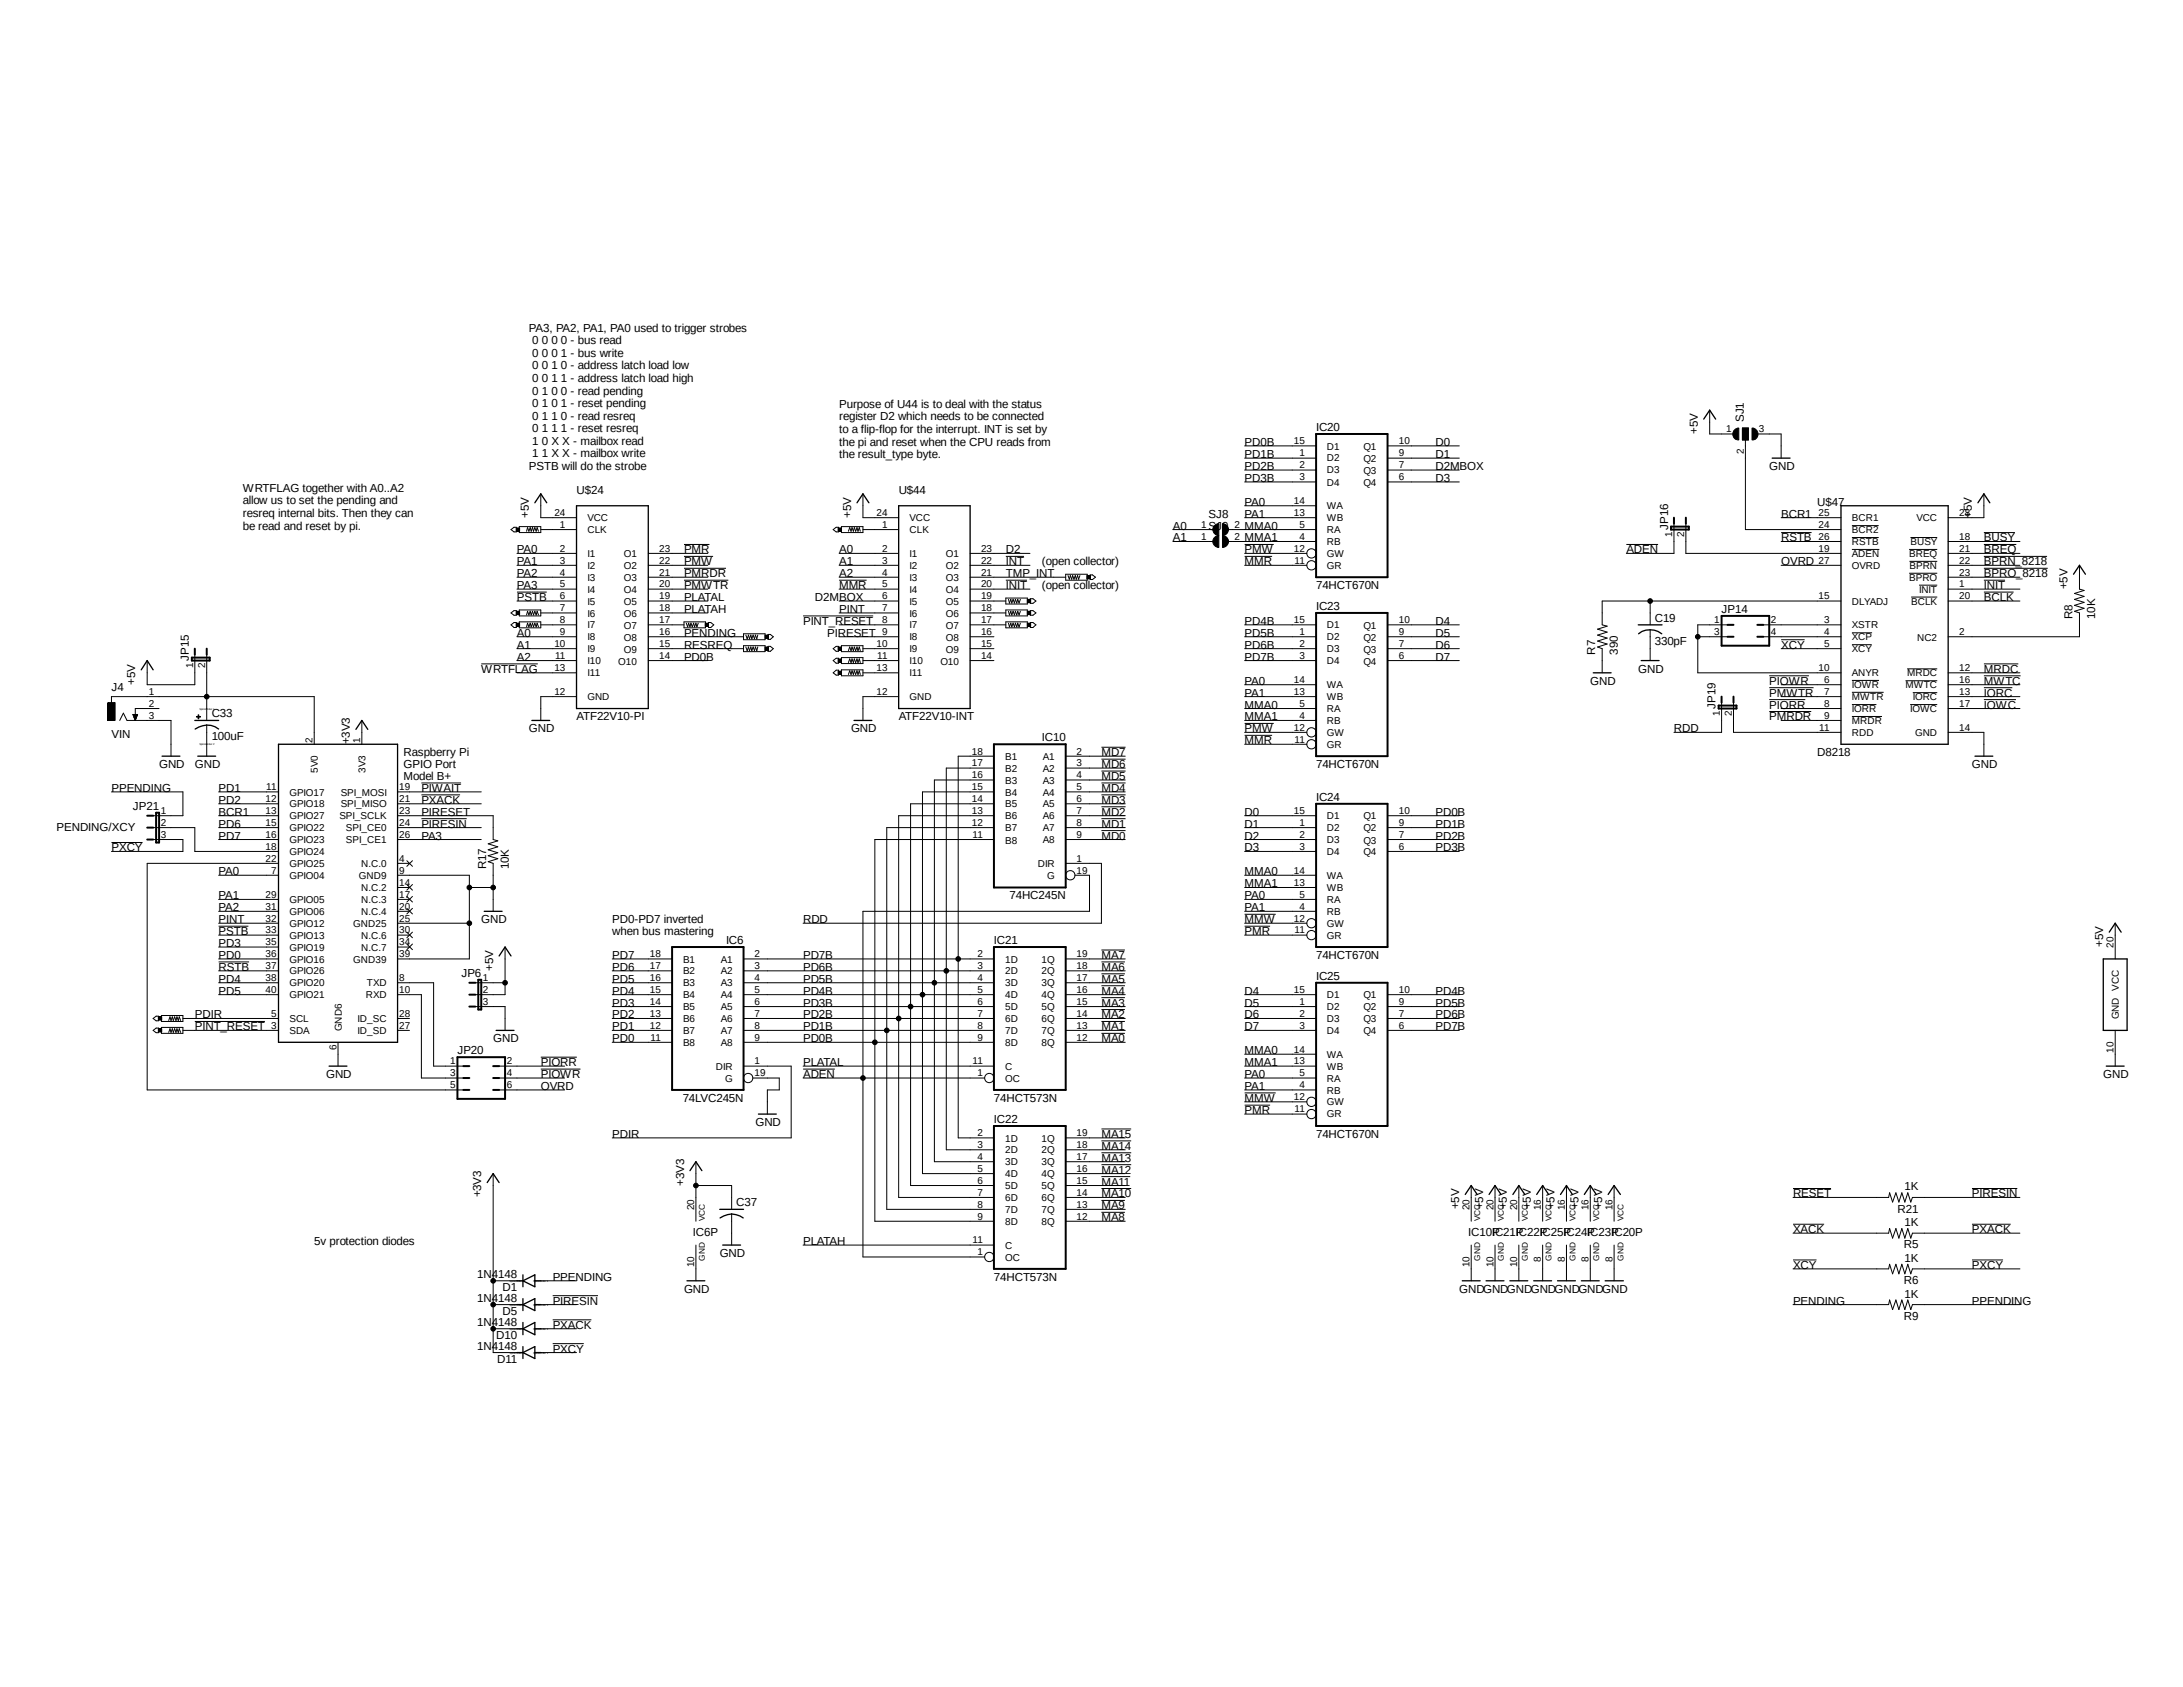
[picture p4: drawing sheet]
<svg xmlns="http://www.w3.org/2000/svg" width="279mm" height="216mm" viewBox="0 0 279 216" stroke-linecap="round" stroke-linejoin="round" font-family="sans-serif">
<defs><g id="words">
<g font-size="1.5">
<text x="67.7" y="42.5">PA3, PA2, PA1, PA0 used to trigger strobes</text>
<text x="68.1" y="44.1">0 0 0 0 - bus read</text>
<text x="68.1" y="45.7">0 0 0 1 - bus write</text>
<text x="68.1" y="47.3">0 0 1 0 - address latch load low</text>
<text x="68.1" y="48.9">0 0 1 1 - address latch load high</text>
<text x="68.1" y="50.5">0 1 0 0 - read pending</text>
<text x="68.1" y="52.1">0 1 0 1 - reset pending</text>
<text x="68.1" y="53.7">0 1 1 0 - read resreq</text>
<text x="107.4" y="52.2">Purpose of U44 is to deal with the status</text>
<text x="107.4" y="53.8">register D2 which needs to be connected</text>
<text x="68.1" y="55.3">0 1 1 1 - reset resreq</text>
<text x="68.1" y="56.9">1 0 X X - mailbox read</text>
<text x="68.1" y="58.5">1 1 X X - mailbox write</text>
<text x="107.4" y="55.4">to a flip-flop for the interrupt. INT is set by</text>
<text x="107.4" y="57">the pi and reset when the CPU reads from</text>
<text x="107.4" y="58.6">the result_type byte.</text>
<text x="159.3" y="58.6">PD1B</text>
<text x="159.3" y="57.1">PD0B</text>
<text x="168.4" y="55.2">IC20</text>
<text x="183.7" y="57.1">D0</text>
<text x="183.7" y="58.6">D1</text>
<text x="217.3" y="55.5" transform="rotate(-90 217.3 55.5)">+5V</text>
<text x="223.2" y="54" transform="rotate(-90 223.2 54)">SJ1</text>
<text x="31.1" y="62.9">WRTFLAG together with A0..A2</text>
<text x="31.1" y="64.6">allow us to set the pending and</text>
<text x="67.7" y="60.2">PSTB will do the strobe</text>
<text x="73.8" y="63.2">U$24</text>
<text x="115" y="63.2">U$44</text>
<text x="159.3" y="60.2">PD2B</text>
<text x="159.3" y="61.7">PD3B</text>
<text x="159.3" y="64.7">PA0</text>
<text x="183.7" y="61.7">D3</text>
<text x="183.7" y="60.2">D2MBOX</text>
<text x="226.4" y="60.2">GND</text>
<text x="232.6" y="64.7">U$47</text>
<text x="31.1" y="66.2">resreq internal bits. Then they can</text>
<text x="31.1" y="67.8">be read and reset by pi.</text>
<text x="66.2" y="70.8">PA0</text>
<text x="67.7" y="66.3" transform="rotate(-90 67.7 66.3)">+5V</text>
<text x="87.5" y="70.8">PMR</text>
<text x="107.4" y="70.8">A0</text>
<text x="108.9" y="66.3" transform="rotate(-90 108.9 66.3)">+5V</text>
<text x="128.7" y="70.8">D2</text>
<text x="150.1" y="67.8">A0</text>
<text x="150.1" y="69.3">A1</text>
<text x="154.7" y="66.3">SJ8</text>
<text x="154.7" y="67.8">SJ9</text>
<text x="159.3" y="66.3">PA1</text>
<text x="159.3" y="67.8">MMA0</text>
<text x="159.3" y="69.3">MMA1</text>
<text x="159.3" y="70.8">PMW</text>
<text x="208.2" y="70.8">ADEN</text>
<text x="213.5" y="67.8" transform="rotate(-90 213.5 67.8)">JP16</text>
<text x="228" y="69.3">RSTB</text>
<text x="228" y="66.3">BCR1</text>
<text x="252.4" y="66.3" transform="rotate(-90 252.4 66.3)">+5V</text>
<text x="253.9" y="69.3">BUSY</text>
<text x="253.9" y="70.8">BREQ</text>
<text x="66.2" y="72.3">PA1</text>
<text x="66.2" y="76.9">PSTB</text>
<text x="66.2" y="73.9">PA2</text>
<text x="66.2" y="75.4">PA3</text>
<text x="87.5" y="76.9">PLATAL</text>
<text x="87.5" y="72.3">PMW</text>
<text x="87.5" y="75.4">PMWTR</text>
<text x="87.5" y="73.9">PMRDR</text>
<text x="104.3" y="76.9">D2MBOX</text>
<text x="107.4" y="72.3">A1</text>
<text x="107.4" y="75.4">MMR</text>
<text x="107.4" y="73.9">A2</text>
<text x="128.7" y="75.4">INIT</text>
<text x="128.7" y="72.3">INT</text>
<text x="128.7" y="73.9">TMP_INT</text>
<text x="133.3" y="72.3">(open collector)</text>
<text x="133.3" y="75.4">(open collector)</text>
<text x="159.3" y="72.3">MMR</text>
<text x="168.4" y="75.4">74HCT670N</text>
<text x="228" y="72.3">OVRD</text>
<text x="253.9" y="75.4">INIT</text>
<text x="253.9" y="76.9">BCLK</text>
<text x="253.9" y="73.9">BPRO_8218</text>
<text x="253.9" y="72.3">BPRN_8218</text>
<text x="264.6" y="75.4" transform="rotate(-90 264.6 75.4)">+5V</text>
<text x="66.2" y="83">A1</text>
<text x="66.2" y="81.5">A0</text>
<text x="87.5" y="78.4">PLATAH</text>
<text x="87.5" y="81.5">PENDING</text>
<text x="87.5" y="83">RESREQ</text>
<text x="102.8" y="80">PINT_RESET</text>
<text x="105.9" y="81.5">PIRESET</text>
<text x="107.4" y="78.4">PINT</text>
<text x="159.3" y="80">PD4B</text>
<text x="159.3" y="81.5">PD5B</text>
<text x="159.3" y="83">PD6B</text>
<text x="168.4" y="78.1">IC23</text>
<text x="183.7" y="80">D4</text>
<text x="183.7" y="81.5">D5</text>
<text x="183.7" y="83">D6</text>
<text x="204.2" y="83.8" transform="rotate(-90 204.2 83.8)">R7</text>
<text x="207.1" y="83.8" transform="rotate(-90 207.1 83.8)">390</text>
<text x="211.8" y="82.5">330pF</text>
<text x="211.8" y="79.6">C19</text>
<text x="220.3" y="78.4">JP14</text>
<text x="228" y="83">XCY</text>
<text x="265.3" y="79.2" transform="rotate(-90 265.3 79.2)">R8</text>
<text x="268.1" y="79.2" transform="rotate(-90 268.1 79.2)">10K</text>
<text x="14.3" y="88.4">J4</text>
<text x="17.3" y="87.6" transform="rotate(-90 17.3 87.6)">+5V</text>
<text x="24.2" y="84.6" transform="rotate(-90 24.2 84.6)">JP15</text>
<text x="61.6" y="86.1">WRTFLAG</text>
<text x="66.2" y="84.6">A2</text>
<text x="87.5" y="84.6">PD0B</text>
<text x="159.3" y="84.6">PD7B</text>
<text x="159.3" y="89.2">PA1</text>
<text x="159.3" y="87.6">PA0</text>
<text x="183.7" y="84.6">D7</text>
<text x="203.5" y="87.6">GND</text>
<text x="209.7" y="86.1">GND</text>
<text x="226.4" y="89.2">PMWTR</text>
<text x="226.4" y="87.6">PIOWR</text>
<text x="253.9" y="86.1">MRDC</text>
<text x="253.9" y="87.6">MWTC</text>
<text x="253.9" y="89.2">IORC</text>
<text x="14.3" y="94.5">VIN</text>
<text x="27.1" y="94.7">100uF</text>
<text x="27.1" y="91.8">C33</text>
<text x="44.8" y="95.2" transform="rotate(-90 44.8 95.2)">+3V3</text>
<text x="67.7" y="93.7">GND</text>
<text x="73.8" y="92.2">ATF22V10-PI</text>
<text x="108.9" y="93.7">GND</text>
<text x="115" y="92.2">ATF22V10-INT</text>
<text x="133.3" y="94.9">IC10</text>
<text x="159.3" y="95.2">MMR</text>
<text x="159.3" y="90.7">MMA0</text>
<text x="159.3" y="92.2">MMA1</text>
<text x="159.3" y="93.7">PMW</text>
<text x="214.2" y="93.7">RDD</text>
<text x="219.6" y="90.7" transform="rotate(-90 219.6 90.7)">JP19</text>
<text x="226.4" y="92.2">PMRDR</text>
<text x="226.4" y="90.7">PIORR</text>
<text x="253.9" y="90.7">IOWC</text>
<text x="14.3" y="101.3">PPENDING</text>
<text x="20.4" y="98.3">GND</text>
<text x="24.9" y="98.3">GND</text>
<text x="28" y="101.3">PD1</text>
<text x="51.6" y="96.8">Raspberry Pi</text>
<text x="51.6" y="98.3">GPIO Port</text>
<text x="51.6" y="99.8">Model B+</text>
<text x="53.9" y="101.3">PIWAIT</text>
<text x="141" y="101.3">MD4</text>
<text x="141" y="99.8">MD5</text>
<text x="141" y="98.3">MD6</text>
<text x="141" y="96.8">MD7</text>
<text x="168.4" y="98.3">74HCT670N</text>
<text x="232.6" y="96.8">D8218</text>
<text x="252.4" y="98.3">GND</text>
<text x="7.2" y="106.3">PENDING/XCY</text>
<text x="17" y="103.6">JP21</text>
<text x="28" y="102.9">PD2</text>
<text x="28" y="105.9">PD6</text>
<text x="28" y="107.4">PD7</text>
<text x="28" y="104.4">BCR1</text>
<text x="53.9" y="104.4">PIRESET</text>
<text x="53.9" y="105.9">PIRESIN</text>
<text x="53.9" y="102.9">PXACK</text>
<text x="53.9" y="107.4">PA3</text>
<text x="141" y="107.4">MD0</text>
<text x="141" y="105.9">MD1</text>
<text x="141" y="104.4">MD2</text>
<text x="141" y="102.9">MD3</text>
<text x="159.3" y="104.4">D0</text>
<text x="159.3" y="105.9">D1</text>
<text x="159.3" y="107.4">D2</text>
<text x="168.4" y="102.5">IC24</text>
<text x="183.7" y="107.4">PD2B</text>
<text x="183.7" y="104.4">PD0B</text>
<text x="183.7" y="105.9">PD1B</text>
<text x="14.3" y="109">PXCY</text>
<text x="28" y="112">PA0</text>
<text x="62.2" y="111.3" transform="rotate(-90 62.2 111.3)">R17</text>
<text x="65.1" y="111.3" transform="rotate(-90 65.1 111.3)">10K</text>
<text x="159.3" y="112">MMA0</text>
<text x="159.3" y="113.6">MMA1</text>
<text x="159.3" y="109">D3</text>
<text x="183.7" y="109">PD3B</text>
<text x="28" y="115.1">PA1</text>
<text x="28" y="118.2">PINT</text>
<text x="28" y="119.7">PSTB</text>
<text x="28" y="116.6">PA2</text>
<text x="61.6" y="118.2">GND</text>
<text x="78.4" y="118.1">PD0-PD7 inverted</text>
<text x="78.4" y="119.7">when bus mastering</text>
<text x="102.8" y="118.2">RDD</text>
<text x="129.2" y="115.1">74HC245N</text>
<text x="159.3" y="116.6">PA1</text>
<text x="159.3" y="115.1">PA0</text>
<text x="159.3" y="119.7">PMR</text>
<text x="159.3" y="118.2">MMW</text>
<text x="28" y="124.2">RSTB</text>
<text x="28" y="122.7">PD0</text>
<text x="28" y="121.2">PD3</text>
<text x="28" y="125.8">PD4</text>
<text x="59.1" y="125">JP6</text>
<text x="63.1" y="124.2" transform="rotate(-90 63.1 124.2)">+5V</text>
<text x="78.4" y="125.8">PD5</text>
<text x="78.4" y="124.2">PD6</text>
<text x="78.4" y="122.7">PD7</text>
<text x="92.9" y="120.8">IC6</text>
<text x="102.8" y="125.8">PD5B</text>
<text x="102.8" y="124.2">PD6B</text>
<text x="102.8" y="122.7">PD7B</text>
<text x="127.2" y="120.8">IC21</text>
<text x="141" y="125.8">MA5</text>
<text x="141" y="124.2">MA6</text>
<text x="141" y="122.7">MA7</text>
<text x="168.4" y="125.4">IC25</text>
<text x="168.4" y="122.7">74HCT670N</text>
<text x="269.2" y="121.2" transform="rotate(-90 269.2 121.2)">+5V</text>
<text x="24.9" y="131.9">PINT_RESET</text>
<text x="24.9" y="130.3">PDIR</text>
<text x="28" y="127.3">PD5</text>
<text x="78.4" y="131.9">PD1</text>
<text x="78.4" y="130.3">PD2</text>
<text x="78.4" y="128.8">PD3</text>
<text x="78.4" y="127.3">PD4</text>
<text x="102.8" y="131.9">PD1B</text>
<text x="102.8" y="130.3">PD2B</text>
<text x="102.8" y="128.8">PD3B</text>
<text x="102.8" y="127.3">PD4B</text>
<text x="141" y="131.9">MA1</text>
<text x="141" y="130.3">MA2</text>
<text x="141" y="128.8">MA3</text>
<text x="141" y="127.3">MA4</text>
<text x="159.3" y="127.3">D4</text>
<text x="159.3" y="128.8">D5</text>
<text x="159.3" y="130.3">D6</text>
<text x="159.3" y="131.9">D7</text>
<text x="183.7" y="127.3">PD4B</text>
<text x="183.7" y="128.8">PD5B</text>
<text x="183.7" y="130.3">PD6B</text>
<text x="183.7" y="131.9">PD7B</text>
<text x="41.7" y="138">GND</text>
<text x="58.5" y="134.9">JP20</text>
<text x="63.1" y="133.4">GND</text>
<text x="69.2" y="138">PIOWR</text>
<text x="69.2" y="136.4">PIORR</text>
<text x="78.4" y="133.4">PD0</text>
<text x="102.8" y="136.4">PLATAL</text>
<text x="102.8" y="138">ADEN</text>
<text x="102.8" y="133.4">PD0B</text>
<text x="141" y="133.4">MA0</text>
<text x="159.3" y="138">PA0</text>
<text x="159.3" y="134.9">MMA0</text>
<text x="159.3" y="136.4">MMA1</text>
<text x="269.2" y="138">GND</text>
<text x="69.2" y="139.5">OVRD</text>
<text x="87.4" y="141.1">74LVC245N</text>
<text x="127.2" y="143.7">IC22</text>
<text x="127.2" y="141.1">74HCT573N</text>
<text x="159.3" y="139.5">PA1</text>
<text x="159.3" y="142.6">PMR</text>
<text x="159.3" y="141.1">MMW</text>
<text x="78.4" y="145.6">PDIR</text>
<text x="96.7" y="144.1">GND</text>
<text x="141" y="148.7">MA13</text>
<text x="141" y="147.2">MA14</text>
<text x="141" y="145.6">MA15</text>
<text x="168.4" y="145.6">74HCT670N</text>
<text x="61.6" y="153.2" transform="rotate(-90 61.6 153.2)">+3V3</text>
<text x="87.5" y="151.7" transform="rotate(-90 87.5 151.7)">+3V3</text>
<text x="94.2" y="154.4">C37</text>
<text x="141" y="154.8">MA9</text>
<text x="141" y="153.2">MA10</text>
<text x="141" y="151.7">MA11</text>
<text x="141" y="150.2">MA12</text>
<text x="186.8" y="154.8" transform="rotate(-90 186.8 154.8)">+5V</text>
<text x="189.8" y="154.8" transform="rotate(-90 189.8 154.8)">+5V</text>
<text x="192.9" y="154.8" transform="rotate(-90 192.9 154.8)">+5V</text>
<text x="195.9" y="154.8" transform="rotate(-90 195.9 154.8)">+5V</text>
<text x="199" y="154.8" transform="rotate(-90 199 154.8)">+5V</text>
<text x="202" y="154.8" transform="rotate(-90 202 154.8)">+5V</text>
<text x="205.1" y="154.8" transform="rotate(-90 205.1 154.8)">+5V</text>
<text x="229.5" y="153.2">RESET</text>
<text x="242.9" y="155.2">R21</text>
<text x="243.8" y="152.3">1K</text>
<text x="252.4" y="153.2">PIRESIN</text>
<text x="40.2" y="159.3">5v protection diodes</text>
<text x="88.7" y="158.2">IC6P</text>
<text x="92.1" y="160.9">GND</text>
<text x="102.8" y="159.3">PLATAH</text>
<text x="141" y="156.3">MA8</text>
<text x="187.9" y="158.2">IC10P</text>
<text x="191" y="158.2">IC21P</text>
<text x="194" y="158.2">IC22P</text>
<text x="197.1" y="158.2">IC25P</text>
<text x="200.1" y="158.2">IC24P</text>
<text x="203.2" y="158.2">IC23P</text>
<text x="206.2" y="158.2">IC20P</text>
<text x="229.5" y="157.8">XACK</text>
<text x="243.7" y="159.8">R5</text>
<text x="243.8" y="156.9">1K</text>
<text x="243.8" y="161.5">1K</text>
<text x="252.4" y="157.8">PXACK</text>
<text x="61.1" y="166.7">1N4148</text>
<text x="61.1" y="163.6">1N4148</text>
<text x="64.3" y="165.3">D1</text>
<text x="70.7" y="163.9">PPENDING</text>
<text x="70.7" y="167">PIRESIN</text>
<text x="87.5" y="165.4">GND</text>
<text x="127.2" y="163.9">74HCT573N</text>
<text x="186.8" y="165.4">GNDGNDGNDGNDGNDGNDGND</text>
<text x="229.5" y="162.4">XCY</text>
<text x="229.5" y="167">PENDING</text>
<text x="243.7" y="164.4">R6</text>
<text x="243.8" y="166.1">1K</text>
<text x="252.4" y="167">PPENDING</text>
<text x="252.4" y="162.4">PXCY</text>
<text x="61.1" y="169.7">1N4148</text>
<text x="61.1" y="172.8">1N4148</text>
<text x="63.5" y="171.4">D10</text>
<text x="64.3" y="168.3">D5</text>
<text x="70.7" y="170.1">PXACK</text>
<text x="70.7" y="173.1">PXCY</text>
<text x="243.7" y="169">R9</text>
<text x="63.6" y="174.5">D11</text>
</g>
<g font-size="1.3">
<text x="165.6" y="56.9">15</text>
<text x="166.3" y="58.4">1</text>
<text x="166.3" y="59.9">2</text>
<text x="169.8" y="59.1">D2</text>
<text x="169.8" y="57.5">D1</text>
<text x="174.5" y="59.1">Q2</text>
<text x="174.5" y="57.6">Q1</text>
<text x="179" y="59.9">7</text>
<text x="179" y="58.4">9</text>
<text x="179" y="56.9">10</text>
<text x="220.9" y="55.3">1</text>
<text x="223.2" y="58" transform="rotate(-90 223.2 58)">2</text>
<text x="225.1" y="55.3">3</text>
<text x="165.6" y="64.5">14</text>
<text x="166.3" y="61.5">3</text>
<text x="169.8" y="60.6">D3</text>
<text x="169.8" y="62.1">D4</text>
<text x="169.8" y="65.2">WA</text>
<text x="174.5" y="62.1">Q4</text>
<text x="174.5" y="60.6">Q3</text>
<text x="179" y="61.5">6</text>
<text x="71" y="66">24</text>
<text x="71.7" y="67.6">1</text>
<text x="71.7" y="70.6">2</text>
<text x="75.2" y="66.7">VCC</text>
<text x="75.2" y="68.2">CLK</text>
<text x="75.2" y="71.3">I1</text>
<text x="79.8" y="71.3">O1</text>
<text x="84.4" y="70.6">23</text>
<text x="112.2" y="66">24</text>
<text x="112.9" y="67.6">1</text>
<text x="112.9" y="70.6">2</text>
<text x="116.4" y="66.7">VCC</text>
<text x="116.4" y="68.2">CLK</text>
<text x="116.4" y="71.3">I1</text>
<text x="121.1" y="71.3">O1</text>
<text x="125.6" y="70.6">23</text>
<text x="153.8" y="67.6">1</text>
<text x="153.8" y="69.1">1</text>
<text x="158" y="67.6">2</text>
<text x="158" y="69.1">2</text>
<text x="165.6" y="70.6">12</text>
<text x="165.6" y="66">13</text>
<text x="166.3" y="69.1">4</text>
<text x="166.3" y="67.6">5</text>
<text x="169.8" y="69.8">RB</text>
<text x="169.8" y="68.2">RA</text>
<text x="169.8" y="71.3">GW</text>
<text x="169.8" y="66.7">WB</text>
<text x="214" y="68.7" transform="rotate(-90 214 68.7)">1</text>
<text x="215.6" y="68.7" transform="rotate(-90 215.6 68.7)">2</text>
<text x="232.7" y="66">25</text>
<text x="232.7" y="67.6">24</text>
<text x="232.7" y="69.1">26</text>
<text x="232.7" y="70.6">19</text>
<text x="237" y="66.7">BCR1</text>
<text x="237" y="68.2">BCR2</text>
<text x="237" y="69.8">RSTB</text>
<text x="237" y="71.3">ADEN</text>
<text x="244.3" y="71.3">BREQ</text>
<text x="244.5" y="69.8">BUSY</text>
<text x="245.3" y="66.7">VCC</text>
<text x="250.7" y="69.1">18</text>
<text x="250.7" y="70.6">21</text>
<text x="250.7" y="66">28</text>
<text x="71.7" y="72.1">3</text>
<text x="71.7" y="73.7">4</text>
<text x="71.7" y="75.2">5</text>
<text x="71.7" y="76.7">6</text>
<text x="75.2" y="72.8">I2</text>
<text x="75.2" y="74.3">I3</text>
<text x="75.2" y="75.9">I4</text>
<text x="75.2" y="77.4">I5</text>
<text x="79.8" y="72.8">O2</text>
<text x="79.8" y="74.3">O3</text>
<text x="79.8" y="75.9">O4</text>
<text x="79.8" y="77.4">O5</text>
<text x="84.4" y="72.1">22</text>
<text x="84.4" y="73.7">21</text>
<text x="84.4" y="75.2">20</text>
<text x="84.4" y="76.7">19</text>
<text x="112.9" y="72.1">3</text>
<text x="112.9" y="73.7">4</text>
<text x="112.9" y="75.2">5</text>
<text x="112.9" y="76.7">6</text>
<text x="116.4" y="72.8">I2</text>
<text x="116.4" y="74.3">I3</text>
<text x="116.4" y="75.9">I4</text>
<text x="116.4" y="77.4">I5</text>
<text x="121.1" y="72.8">O2</text>
<text x="121.1" y="74.3">O3</text>
<text x="121.1" y="75.9">O4</text>
<text x="121.1" y="77.4">O5</text>
<text x="125.6" y="72.1">22</text>
<text x="125.6" y="73.7">21</text>
<text x="125.6" y="75.2">20</text>
<text x="125.6" y="76.7">19</text>
<text x="165.7" y="72.1">11</text>
<text x="169.8" y="72.8">GR</text>
<text x="232.7" y="72.1">27</text>
<text x="232.7" y="76.7">15</text>
<text x="237" y="72.8">OVRD</text>
<text x="237" y="77.4">DLYADJ</text>
<text x="244.3" y="74.3">BPRO</text>
<text x="244.4" y="72.8">BPRN</text>
<text x="244.6" y="77.4">BCLK</text>
<text x="245.6" y="75.9">INIT</text>
<text x="250.7" y="72.1">22</text>
<text x="250.7" y="73.7">23</text>
<text x="250.7" y="75.2">1</text>
<text x="250.7" y="76.7">20</text>
<text x="71" y="82.8">10</text>
<text x="71.7" y="78.2">7</text>
<text x="71.7" y="79.8">8</text>
<text x="71.7" y="81.3">9</text>
<text x="75.2" y="78.9">I6</text>
<text x="75.2" y="80.4">I7</text>
<text x="75.2" y="82">I8</text>
<text x="75.2" y="83.5">I9</text>
<text x="79.8" y="78.9">O6</text>
<text x="79.8" y="80.5">O7</text>
<text x="79.8" y="82">O8</text>
<text x="79.8" y="83.5">O9</text>
<text x="84.4" y="78.2">18</text>
<text x="84.4" y="79.8">17</text>
<text x="84.4" y="81.3">16</text>
<text x="84.4" y="82.8">15</text>
<text x="112.2" y="82.8">10</text>
<text x="112.9" y="78.2">7</text>
<text x="112.9" y="79.8">8</text>
<text x="112.9" y="81.3">9</text>
<text x="116.4" y="78.9">I6</text>
<text x="116.4" y="80.4">I7</text>
<text x="116.4" y="82">I8</text>
<text x="116.4" y="83.5">I9</text>
<text x="121.1" y="78.9">O6</text>
<text x="121.1" y="80.5">O7</text>
<text x="121.1" y="82">O8</text>
<text x="121.1" y="83.5">O9</text>
<text x="125.6" y="78.2">18</text>
<text x="125.6" y="79.8">17</text>
<text x="125.6" y="81.3">16</text>
<text x="125.6" y="82.8">15</text>
<text x="165.6" y="79.8">15</text>
<text x="166.3" y="81.3">1</text>
<text x="166.3" y="82.8">2</text>
<text x="169.8" y="82">D2</text>
<text x="169.8" y="83.5">D3</text>
<text x="169.8" y="80.4">D1</text>
<text x="174.5" y="83.5">Q3</text>
<text x="174.5" y="82">Q2</text>
<text x="174.5" y="80.5">Q1</text>
<text x="179" y="82.8">7</text>
<text x="179" y="81.3">9</text>
<text x="179" y="79.8">10</text>
<text x="219.4" y="79.8">1</text>
<text x="219.4" y="81.3">3</text>
<text x="226.7" y="79.8">2</text>
<text x="226.7" y="81.3">4</text>
<text x="233.5" y="79.8">3</text>
<text x="233.5" y="81.3">4</text>
<text x="233.5" y="82.8">5</text>
<text x="237" y="80.4">XSTR</text>
<text x="237" y="82">XCP</text>
<text x="237" y="83.5">XCY</text>
<text x="245.4" y="82">NC2</text>
<text x="250.7" y="81.3">2</text>
<text x="19" y="88.9">1</text>
<text x="24.7" y="85.5" transform="rotate(-90 24.7 85.5)">1</text>
<text x="26.2" y="85.5" transform="rotate(-90 26.2 85.5)">2</text>
<text x="71" y="85.9">13</text>
<text x="71" y="88.9">12</text>
<text x="71" y="84.3">11</text>
<text x="75.2" y="85">I10</text>
<text x="75.2" y="86.5">I11</text>
<text x="75.2" y="89.6">GND</text>
<text x="79.1" y="85">O10</text>
<text x="84.4" y="84.3">14</text>
<text x="112.2" y="85.9">13</text>
<text x="112.2" y="88.9">12</text>
<text x="112.3" y="84.3">11</text>
<text x="116.4" y="85">I10</text>
<text x="116.4" y="86.5">I11</text>
<text x="116.4" y="89.6">GND</text>
<text x="120.4" y="85">O10</text>
<text x="125.6" y="84.3">14</text>
<text x="165.6" y="88.9">13</text>
<text x="165.6" y="87.4">14</text>
<text x="166.3" y="84.3">3</text>
<text x="169.8" y="85">D4</text>
<text x="169.8" y="89.6">WB</text>
<text x="169.8" y="88.1">WA</text>
<text x="174.5" y="85">Q4</text>
<text x="179" y="84.3">6</text>
<text x="232.7" y="85.9">10</text>
<text x="233.5" y="87.4">6</text>
<text x="233.5" y="88.9">7</text>
<text x="237" y="86.5">ANYR</text>
<text x="237" y="88.1">IOWR</text>
<text x="237" y="89.6">MWTR</text>
<text x="243.9" y="88.1">MWTC</text>
<text x="244.1" y="86.6">MRDC</text>
<text x="244.8" y="89.6">IORC</text>
<text x="250.7" y="85.9">12</text>
<text x="250.7" y="87.4">16</text>
<text x="250.7" y="88.9">13</text>
<text x="19" y="90.5">2</text>
<text x="19" y="92">3</text>
<text x="40" y="95" transform="rotate(-90 40 95)">2</text>
<text x="46.1" y="95" transform="rotate(-90 46.1 95)">1</text>
<text x="165.6" y="93.5">12</text>
<text x="165.7" y="95">11</text>
<text x="166.3" y="92">4</text>
<text x="166.3" y="90.5">5</text>
<text x="169.8" y="92.7">RB</text>
<text x="169.8" y="91.1">RA</text>
<text x="169.8" y="95.7">GR</text>
<text x="169.8" y="94.2">GW</text>
<text x="220.1" y="91.6" transform="rotate(-90 220.1 91.6)">1</text>
<text x="221.7" y="91.6" transform="rotate(-90 221.7 91.6)">2</text>
<text x="232.8" y="93.5">11</text>
<text x="233.5" y="90.5">8</text>
<text x="233.5" y="92">9</text>
<text x="237" y="91.1">IORR</text>
<text x="237" y="92.7">MRDR</text>
<text x="237" y="94.2">RDD</text>
<text x="244.5" y="91.1">IOWC</text>
<text x="245.1" y="94.2">GND</text>
<text x="250.7" y="90.5">17</text>
<text x="250.7" y="93.5">14</text>
<text x="34.1" y="101.1">11</text>
<text x="37" y="101.8">GPIO17</text>
<text x="40.7" y="98.9" transform="rotate(-90 40.7 98.9)">5V0</text>
<text x="43.6" y="101.8">SPI_MOSI</text>
<text x="46.8" y="98.9" transform="rotate(-90 46.8 98.9)">3V3</text>
<text x="51.1" y="101.1">19</text>
<text x="124.4" y="101.1">15</text>
<text x="124.4" y="99.6">16</text>
<text x="124.4" y="98.1">17</text>
<text x="124.4" y="96.6">18</text>
<text x="128.7" y="101.8">B4</text>
<text x="128.7" y="100.3">B3</text>
<text x="128.7" y="98.8">B2</text>
<text x="128.7" y="97.2">B1</text>
<text x="133.5" y="97.2">A1</text>
<text x="133.5" y="98.8">A2</text>
<text x="133.5" y="100.3">A3</text>
<text x="133.5" y="101.8">A4</text>
<text x="137.8" y="96.6">2</text>
<text x="137.8" y="98.1">3</text>
<text x="137.8" y="99.6">4</text>
<text x="137.8" y="101.1">5</text>
<text x="20.6" y="104.2">1</text>
<text x="20.6" y="105.7">2</text>
<text x="20.6" y="107.2">3</text>
<text x="34" y="102.7">12</text>
<text x="34" y="104.2">13</text>
<text x="34" y="105.7">15</text>
<text x="34" y="107.2">16</text>
<text x="37" y="103.3">GPIO18</text>
<text x="37" y="104.9">GPIO27</text>
<text x="37" y="106.4">GPIO22</text>
<text x="37" y="107.9">GPIO23</text>
<text x="43.4" y="104.9">SPI_SCLK</text>
<text x="43.6" y="103.3">SPI_MISO</text>
<text x="44.3" y="106.4">SPI_CE0</text>
<text x="44.3" y="107.9">SPI_CE1</text>
<text x="51.1" y="102.7">21</text>
<text x="51.1" y="104.2">23</text>
<text x="51.1" y="105.7">24</text>
<text x="51.1" y="107.2">26</text>
<text x="124.4" y="105.7">12</text>
<text x="124.4" y="104.2">13</text>
<text x="124.4" y="102.7">14</text>
<text x="124.5" y="107.2">11</text>
<text x="128.7" y="107.9">B8</text>
<text x="128.7" y="106.4">B7</text>
<text x="128.7" y="104.9">B6</text>
<text x="128.7" y="103.3">B5</text>
<text x="133.5" y="103.3">A5</text>
<text x="133.5" y="104.9">A6</text>
<text x="133.5" y="106.4">A7</text>
<text x="133.5" y="107.9">A8</text>
<text x="137.8" y="102.7">6</text>
<text x="137.8" y="104.2">7</text>
<text x="137.8" y="105.7">8</text>
<text x="137.8" y="107.2">9</text>
<text x="165.6" y="104.2">15</text>
<text x="166.3" y="105.7">1</text>
<text x="166.3" y="107.2">2</text>
<text x="169.8" y="106.4">D2</text>
<text x="169.8" y="107.9">D3</text>
<text x="169.8" y="104.9">D1</text>
<text x="174.5" y="107.9">Q3</text>
<text x="174.5" y="106.4">Q2</text>
<text x="174.5" y="104.9">Q1</text>
<text x="179" y="107.2">7</text>
<text x="179" y="105.7">9</text>
<text x="179" y="104.2">10</text>
<text x="34" y="108.8">18</text>
<text x="34" y="110.3">22</text>
<text x="34.7" y="111.8">7</text>
<text x="37" y="109.4">GPIO24</text>
<text x="37" y="111">GPIO25</text>
<text x="37" y="112.5">GPIO04</text>
<text x="45.9" y="112.5">GND9</text>
<text x="46.2" y="111">N.C.0</text>
<text x="51.1" y="110.3">4</text>
<text x="51.1" y="111.8">9</text>
<text x="51.1" y="113.3">14</text>
<text x="132.8" y="111">DIR</text>
<text x="134" y="112.5">G</text>
<text x="137.8" y="111.8">19</text>
<text x="137.8" y="110.3">1</text>
<text x="165.6" y="113.3">13</text>
<text x="165.6" y="111.8">14</text>
<text x="166.3" y="108.8">3</text>
<text x="169.8" y="109.4">D4</text>
<text x="169.8" y="112.5">WA</text>
<text x="174.5" y="109.5">Q4</text>
<text x="179" y="108.8">6</text>
<text x="34" y="114.9">29</text>
<text x="34" y="116.4">31</text>
<text x="34" y="117.9">32</text>
<text x="34" y="119.5">33</text>
<text x="37" y="115.5">GPIO05</text>
<text x="37" y="117.1">GPIO06</text>
<text x="37" y="118.6">GPIO12</text>
<text x="45.2" y="118.6">GND25</text>
<text x="46.2" y="114">N.C.2</text>
<text x="46.2" y="115.6">N.C.3</text>
<text x="46.2" y="117.1">N.C.4</text>
<text x="51.1" y="114.9">17</text>
<text x="51.1" y="116.4">20</text>
<text x="51.1" y="117.9">25</text>
<text x="51.1" y="119.5">30</text>
<text x="165.6" y="117.9">12</text>
<text x="165.7" y="119.5">11</text>
<text x="166.3" y="116.4">4</text>
<text x="166.3" y="114.9">5</text>
<text x="169.8" y="117.1">RB</text>
<text x="169.8" y="115.5">RA</text>
<text x="169.8" y="118.6">GW</text>
<text x="169.8" y="114">WB</text>
<text x="34" y="121">35</text>
<text x="34" y="122.5">36</text>
<text x="34" y="124">37</text>
<text x="34" y="125.6">38</text>
<text x="37" y="120.1">GPIO13</text>
<text x="37" y="121.7">GPIO19</text>
<text x="37" y="123.2">GPIO16</text>
<text x="37" y="124.7">GPIO26</text>
<text x="45.2" y="123.2">GND39</text>
<text x="46.2" y="120.1">N.C.6</text>
<text x="46.2" y="121.7">N.C.7</text>
<text x="51.1" y="125.6">8</text>
<text x="51.1" y="121">34</text>
<text x="51.1" y="122.5">39</text>
<text x="61.8" y="125.6">1</text>
<text x="83.2" y="125.6">16</text>
<text x="83.2" y="124">17</text>
<text x="83.2" y="122.5">18</text>
<text x="87.4" y="124.7">B2</text>
<text x="87.4" y="123.2">B1</text>
<text x="92.2" y="123.2">A1</text>
<text x="92.2" y="124.7">A2</text>
<text x="96.6" y="122.5">2</text>
<text x="96.6" y="124">3</text>
<text x="96.6" y="125.6">4</text>
<text x="125.1" y="122.5">2</text>
<text x="125.1" y="124">3</text>
<text x="125.1" y="125.6">4</text>
<text x="128.7" y="123.2">1D</text>
<text x="128.7" y="124.7">2D</text>
<text x="133.3" y="124.7">2Q</text>
<text x="133.3" y="123.2">1Q</text>
<text x="137.8" y="125.6">17</text>
<text x="137.8" y="124">18</text>
<text x="137.8" y="122.5">19</text>
<text x="169.8" y="120.1">GR</text>
<text x="270.5" y="121.3" transform="rotate(-90 270.5 121.3)">20</text>
<text x="34" y="127.1">40</text>
<text x="34.7" y="131.7">3</text>
<text x="34.7" y="130.1">5</text>
<text x="37" y="130.8">SCL</text>
<text x="37" y="126.2">GPIO20</text>
<text x="37" y="127.8">GPIO21</text>
<text x="43.7" y="132" transform="rotate(-90 43.7 132)">GND6</text>
<text x="45.8" y="130.8">ID_SC</text>
<text x="46.8" y="127.8">RXD</text>
<text x="46.9" y="126.2">TXD</text>
<text x="51.1" y="127.1">10</text>
<text x="51.1" y="130.1">28</text>
<text x="51.1" y="131.7">27</text>
<text x="61.8" y="127.1">2</text>
<text x="61.8" y="128.6">3</text>
<text x="83.2" y="131.7">12</text>
<text x="83.2" y="130.1">13</text>
<text x="83.2" y="128.6">14</text>
<text x="83.2" y="127.1">15</text>
<text x="87.4" y="130.8">B6</text>
<text x="87.4" y="129.3">B5</text>
<text x="87.4" y="127.8">B4</text>
<text x="87.4" y="126.2">B3</text>
<text x="92.2" y="126.2">A3</text>
<text x="92.2" y="127.8">A4</text>
<text x="92.2" y="129.3">A5</text>
<text x="92.2" y="130.8">A6</text>
<text x="96.6" y="127.1">5</text>
<text x="96.6" y="128.6">6</text>
<text x="96.6" y="130.1">7</text>
<text x="96.6" y="131.7">8</text>
<text x="125.1" y="127.1">5</text>
<text x="125.1" y="128.6">6</text>
<text x="125.1" y="130.1">7</text>
<text x="125.1" y="131.7">8</text>
<text x="128.7" y="126.2">3D</text>
<text x="128.7" y="127.8">4D</text>
<text x="128.7" y="129.3">5D</text>
<text x="128.7" y="130.8">6D</text>
<text x="133.3" y="130.8">6Q</text>
<text x="133.3" y="129.3">5Q</text>
<text x="133.3" y="127.8">4Q</text>
<text x="133.3" y="126.2">3Q</text>
<text x="137.8" y="131.7">13</text>
<text x="137.8" y="130.1">14</text>
<text x="137.8" y="128.6">15</text>
<text x="137.8" y="127.1">16</text>
<text x="165.6" y="127.1">15</text>
<text x="166.3" y="128.6">1</text>
<text x="166.3" y="130.1">2</text>
<text x="166.3" y="131.7">3</text>
<text x="169.8" y="129.3">D2</text>
<text x="169.8" y="130.8">D3</text>
<text x="169.8" y="127.8">D1</text>
<text x="174.5" y="130.8">Q3</text>
<text x="174.5" y="129.3">Q2</text>
<text x="174.5" y="127.8">Q1</text>
<text x="179" y="131.7">6</text>
<text x="179" y="130.1">7</text>
<text x="179" y="128.6">9</text>
<text x="179" y="127.1">10</text>
<text x="271.2" y="130.5" transform="rotate(-90 271.2 130.5)">GND VCC</text>
<text x="37" y="132.3">SDA</text>
<text x="43.1" y="134.3" transform="rotate(-90 43.1 134.3)">6</text>
<text x="45.8" y="132.3">ID_SD</text>
<text x="57.6" y="136.2">1</text>
<text x="57.6" y="137.8">3</text>
<text x="64.9" y="136.2">2</text>
<text x="64.9" y="137.8">4</text>
<text x="83.3" y="133.2">11</text>
<text x="87.4" y="133.9">B8</text>
<text x="87.4" y="132.3">B7</text>
<text x="91.6" y="136.9">DIR</text>
<text x="92.2" y="132.3">A7</text>
<text x="92.2" y="133.9">A8</text>
<text x="96.6" y="136.2">1</text>
<text x="96.6" y="133.2">9</text>
<text x="96.6" y="137.8">19</text>
<text x="124.5" y="136.2">11</text>
<text x="125.1" y="137.8">1</text>
<text x="125.1" y="133.2">9</text>
<text x="128.7" y="132.3">7D</text>
<text x="128.7" y="133.9">8D</text>
<text x="128.7" y="136.9">C</text>
<text x="133.3" y="133.9">8Q</text>
<text x="133.3" y="132.3">7Q</text>
<text x="137.8" y="133.2">12</text>
<text x="165.6" y="136.2">13</text>
<text x="165.6" y="134.7">14</text>
<text x="166.3" y="137.8">5</text>
<text x="169.8" y="132.3">D4</text>
<text x="169.8" y="136.9">WB</text>
<text x="169.8" y="135.4">WA</text>
<text x="174.5" y="132.3">Q4</text>
<text x="270.5" y="134.7" transform="rotate(-90 270.5 134.7)">10</text>
<text x="57.6" y="139.3">5</text>
<text x="64.9" y="139.3">6</text>
<text x="92.8" y="138.4">G</text>
<text x="128.7" y="138.4">OC</text>
<text x="165.6" y="140.8">12</text>
<text x="165.7" y="142.4">11</text>
<text x="166.3" y="139.3">4</text>
<text x="169.8" y="140">RB</text>
<text x="169.8" y="138.4">RA</text>
<text x="169.8" y="143">GR</text>
<text x="169.8" y="141.5">GW</text>
<text x="125.1" y="145.4">2</text>
<text x="125.1" y="146.9">3</text>
<text x="125.1" y="148.5">4</text>
<text x="125.1" y="150">5</text>
<text x="128.7" y="146.1">1D</text>
<text x="128.7" y="147.6">2D</text>
<text x="128.7" y="149.1">3D</text>
<text x="133.3" y="149.1">3Q</text>
<text x="133.3" y="147.6">2Q</text>
<text x="133.3" y="146.1">1Q</text>
<text x="137.8" y="150">16</text>
<text x="137.8" y="148.5">17</text>
<text x="137.8" y="146.9">18</text>
<text x="137.8" y="145.4">19</text>
<text x="88.9" y="154.9" transform="rotate(-90 88.9 154.9)">20</text>
<text x="125.1" y="151.5">6</text>
<text x="125.1" y="153">7</text>
<text x="125.1" y="154.6">8</text>
<text x="128.7" y="150.7">4D</text>
<text x="128.7" y="152.2">5D</text>
<text x="128.7" y="153.7">6D</text>
<text x="128.7" y="155.2">7D</text>
<text x="133.3" y="155.2">7Q</text>
<text x="133.3" y="153.7">6Q</text>
<text x="133.3" y="152.2">5Q</text>
<text x="133.3" y="150.7">4Q</text>
<text x="137.8" y="154.6">13</text>
<text x="137.8" y="153">14</text>
<text x="137.8" y="151.5">15</text>
<text x="188.1" y="154.9" transform="rotate(-90 188.1 154.9)">20</text>
<text x="191.1" y="154.9" transform="rotate(-90 191.1 154.9)">20</text>
<text x="194.2" y="154.9" transform="rotate(-90 194.2 154.9)">20</text>
<text x="197.2" y="154.9" transform="rotate(-90 197.2 154.9)">16</text>
<text x="200.3" y="154.9" transform="rotate(-90 200.3 154.9)">16</text>
<text x="203.3" y="154.9" transform="rotate(-90 203.3 154.9)">16</text>
<text x="206.4" y="154.9" transform="rotate(-90 206.4 154.9)">16</text>
<text x="124.5" y="159.1">11</text>
<text x="125.1" y="160.7">1</text>
<text x="125.1" y="156.1">9</text>
<text x="128.7" y="161.3">OC</text>
<text x="128.7" y="156.8">8D</text>
<text x="128.7" y="159.8">C</text>
<text x="133.3" y="156.8">8Q</text>
<text x="137.8" y="156.1">12</text>
<text x="197.2" y="161.5" transform="rotate(-90 197.2 161.5)">8</text>
<text x="200.3" y="161.5" transform="rotate(-90 200.3 161.5)">8</text>
<text x="203.3" y="161.5" transform="rotate(-90 203.3 161.5)">8</text>
<text x="206.4" y="161.5" transform="rotate(-90 206.4 161.5)">8</text>
<text x="88.9" y="162.2" transform="rotate(-90 88.9 162.2)">10</text>
<text x="188.1" y="162.2" transform="rotate(-90 188.1 162.2)">10</text>
<text x="191.1" y="162.2" transform="rotate(-90 191.1 162.2)">10</text>
<text x="194.2" y="162.2" transform="rotate(-90 194.2 162.2)">10</text>
</g>
<g font-size="1.1">
<text x="90.2" y="161.3" transform="rotate(-90 90.2 161.3)">GND</text>
<text x="90.2" y="156.3" transform="rotate(-90 90.2 156.3)">VCC</text>
<text x="189.4" y="161.3" transform="rotate(-90 189.4 161.3)">GND</text>
<text x="189.4" y="156.3" transform="rotate(-90 189.4 156.3)">VCC</text>
<text x="192.5" y="161.3" transform="rotate(-90 192.5 161.3)">GND</text>
<text x="192.5" y="156.3" transform="rotate(-90 192.5 156.3)">VCC</text>
<text x="195.5" y="161.3" transform="rotate(-90 195.5 161.3)">GND</text>
<text x="195.5" y="156.3" transform="rotate(-90 195.5 156.3)">VCC</text>
<text x="198.6" y="161.3" transform="rotate(-90 198.6 161.3)">GND</text>
<text x="198.6" y="156.3" transform="rotate(-90 198.6 156.3)">VCC</text>
<text x="201.6" y="161.3" transform="rotate(-90 201.6 161.3)">GND</text>
<text x="201.6" y="156.3" transform="rotate(-90 201.6 156.3)">VCC</text>
<text x="204.7" y="161.3" transform="rotate(-90 204.7 161.3)">GND</text>
<text x="204.7" y="156.3" transform="rotate(-90 204.7 156.3)">VCC</text>
<text x="207.8" y="161.3" transform="rotate(-90 207.8 161.3)">GND</text>
<text x="207.8" y="156.3" transform="rotate(-90 207.8 156.3)">VCC</text>
</g>
<g font-size=".3">
<text x="25.5" y="90.8">SpiceOrder 1</text>
<text x="25.5" y="95.4">SpiceOrder 2</text>
<text x="65.2" y="167.1">SpiceOrder 2</text>
<text x="65.2" y="164">SpiceOrder 2</text>
<text x="68.2" y="167.1">SpiceOrder 1</text>
<text x="68.2" y="164">SpiceOrder 1</text>
<text x="65.2" y="170.2">SpiceOrder 2</text>
<text x="65.2" y="173.2">SpiceOrder 2</text>
<text x="68.2" y="170.2">SpiceOrder 1</text>
<text x="68.2" y="173.2">SpiceOrder 1</text>
</g>
</g></defs>
<path d="M6.4 40.9l266.6 134.1M273 40.9l-266.6 134.1" fill="none" stroke="#fff" stroke-width=".13"/>
<g fill="none" stroke="#000" stroke-width=".13">
<path d="M159.3 58.6h9.1M159.3 57.1h9.1M177.6 58.6h9.2M177.6 57.1h9.2M218.8 52.5v3h3.1M221.9 55.1l.2-.2 .4-.1v1.5a.74 .74 0 0 1-.6-.4 .74 .74 0 0 1 0-.8zM223 54.8h.8v1.5h-.8zM223.4 56.3v11.5h12.2M224.2 54.8a.76 .76 0 0 1 .8 .7 .76 .76 0 0 1-.8 .8zM224.9 55.5h3.1v3.1M65.4 80l.4-.3h.3v.6h-.3zM65.4 67.8l.4-.3h.3v.6h-.3z"/>
<path d="M65.4 78.4l.4-.3h.3v.6h-.3zM66.1 67.6h.4v.4h-.4zM66.1 78.2h.4v.5h-.4zM66.1 79.8h.4v.4h-.4zM66.2 75.8h3.8M66.2 72.3h7.6M66.2 70.8h7.6M66.2 73.9h7.6M66.2 75.4h7.6M66.2 76.9h7.6M66.5 67.4h2.7v.8h-2.7zM66.5 78.1h2.7v.7h-2.7z"/>
<path d="M66.5 79.6h2.7v.7h-2.7zM67.4 68l.1-.5 .2 .5 .2-.5 .1 .5 .2-.5 .1 .5 .2-.5 .1 .5 .1-.5 .2 .5M67.4 78.7l.1-.5 .2 .5 .2-.5 .1 .5 .2-.5 .1 .5 .2-.5 .1 .5 .1-.5 .2 .5M69.2 67.8h4.6M69.2 63.2v3.1h4.6M69.2 80h4.6M69.2 78.4h4.6M83 72.3h7.6M83 70.8h7.6M83 80h4.5M83 73.9h7.6M83 75.4h7.6"/>
<path d="M83 76.9h7.6M83 78.4h7.6M87.5 69.7h3.3M87.5 71.2h3.8M87.5 74.3h5.7M87.5 72.7h5.4M87.5 79.6h2.8v.7h-2.8zM87.8 79.8l.2 .4 .1-.4 .2 .4 .1-.4 .2 .4 .2-.4 .1 .4 .2-.4 .1 .4 .2-.4M90.3 79.8h.4v.4h-.4zM90.7 79.7h.3l.4 .3-.4 .3h-.3zM102.8 78.8h9M106.6 67.8l.4-.3h.3v.6h-.3z"/>
<path d="M107.3 67.6h.4v.4h-.4zM107.4 74.3h3.5M107.4 72.3h7.6M107.4 70.8h7.6M107.4 80h7.6M107.4 73.9h7.6M107.4 75.4h7.6M107.4 76.9h7.6M107.4 78.4h7.6M107.7 67.4h2.7v.8h-2.7zM108.6 68l.2-.5 .1 .5 .2-.5 .1 .5 .1-.5 .2 .5 .2-.5 .1 .5 .2-.5 .1 .5M110.4 67.8h4.6"/>
<path d="M110.4 63.2v3.1h4.6M124.2 72.3h7.6M124.2 70.8h7.6M124.2 80h4.5M124.2 73.9h12.2M124.2 75.4h7.6M124.2 76.9h4.5M124.2 78.4h4.5M128.7 71.2h2.4M128.7 74.3h2.7M128.7 78.1h2.8v.7h-2.8zM128.7 79.6h2.8v.7h-2.8z"/>
<path d="M128.7 76.5h2.8v.8h-2.8zM129.1 76.7l.1 .5 .2-.5 .1 .5 .2-.5 .1 .5 .2-.5 .1 .5 .2-.5 .1 .5 .2-.5M129.1 78.2l.1 .5 .2-.5 .1 .5 .2-.5 .1 .5 .2-.5 .1 .5 .2-.5 .1 .5 .2-.5M129.1 79.8l.1 .4 .2-.4 .1 .4 .2-.4 .1 .4 .2-.4 .1 .4 .2-.4 .1 .4 .2-.4M131.5 76.7h.4v.4h-.4zM131.5 78.2h.4v.5h-.4zM131.5 79.8h.4v.4h-.4zM131.9 79.7h.3l.4 .3-.4 .3h-.3zM131.9 78.1h.3l.4 .3-.4 .3h-.3zM131.9 76.6h.3l.4 .3-.4 .3h-.3zM136.4 73.5h2.7v.8h-2.7zM136.7 73.7l.2 .4 .1-.4 .2 .4 .1-.4 .2 .4 .1-.4 .2 .4 .1-.4 .1 .4 .2-.4"/>
<path d="M139.1 73.7h.4v.4h-.4zM139.5 73.6h.3l.4 .3-.4 .3h-.3zM150.1 69.3h5.1M150.1 67.8h5.1M155.4 67.4l.2-.3 .4-.1v1.5a.76 .76 0 0 1-.6-1.1zM155.4 68.9l.2-.2 .4-.2v1.6a.76 .76 0 0 1-.6-1.2zM156.5 67a.76 .76 0 0 1 .7 .8 .76 .76 0 0 1-.7 .7zM156.5 68.5a.76 .76 0 0 1 .7 .8 .76 .76 0 0 1-.7 .8zM157.2 69.3h11.2M157.2 67.8h11.2M159.3 69.7h3.7M159.3 71.2h3.5"/>
<path d="M159.3 60.2h9.1M159.3 61.7h9.1M159.3 72.3h8M159.3 70.8h8M159.3 66.3h9.1M159.3 64.7h9.1M159.3 80h9.1M177.6 60.2h9.2M177.6 61.7h9.2M177.6 80h9.2M208.2 69.7h4M211.2 76.9v3.1"/>
<path d="M214.2 67v3.8h-6M215.8 67v3.8h19.8M221.1 80h-3.8v6.1h18.3M225.7 80h9.9M228 68.2h3.9M228 69.3h7.6M228 72.3h7.6M228 66.3h7.6M235.6 76.9h-30.5v3.1l.6 .1-1.2 .4 1.2 .4-1.2 .4 1.2 .4-1.2 .3 1.2 .4-1.2 .4 .6 .2v3.1M237 67.3h3.5M237 68.8h3.5M237 70.3h3.5"/>
<path d="M244.3 70.3h3.6M244.3 73.4h3.6M244.4 71.8h3.5M244.5 68.8h3.4M244.6 76.4h3.3M245.6 74.9h2.3M249.3 69.3h9.2M249.3 72.3h9.2M249.3 70.8h9.2M249.3 73.9h9.2M249.3 75.4h9.2M249.3 76.9h9.2"/>
<path d="M253.9 69.7h4.2M253.9 71.2h8.1M253.9 74.3h2.7M253.9 68.2h4M253.9 72.7h8.2M253.9 75.8h3.8M253.9 63.2v3.1h-4.6M266.1 72.3v3.1l.6 .2-1.2 .3 1.2 .4-1.2 .4 1.2 .4-1.2 .4 1.2 .4-1.2 .3 .6 .2v3.1h-16.8M13.8 89.9h.9v2.3h-.9zM14.3 89.9v-.7h25.9v6M15.3 92.2l.5-.9 .5 .9h5.6v4.6M17 91.4h.6l-.3 .8z"/>
<path d="M17 91.5h.6M17.1 91.6h.5M17.1 91.5h.5M17.1 91.7h.4M17.1 91.6h.4M17.1 91.8h.4M17.2 91.9h.2M17.2 92h.2M17.3 92.1h.1M17.3 92h.1M17.3 92.2h.1M20.4 90.7h-3.1v1.5"/>
<path d="M24.9 83.8v3.8h-6.1v-3.1M25.1 91.7h.6v.1h-.6zM25.4 91.5v.5zM26.5 83.8v8.4M26.5 92.8v4M46.3 92.2v3M61.6 85h7.2M66.2 81.5h7.6M66.2 83h7.6M66.2 84.5h7.6M66.2 86.1h7.6M67.4 80.2l.1-.4 .2 .4 .2-.4 .1 .4 .2-.4 .1 .4 .2-.4 .1 .4 .1-.4 .2 .4"/>
<path d="M73.8 89.2h-4.6v3M83 81.5h12.2M83 83h12.2M83 84.5h7.6M95.2 81.1h2.7v.8h-2.7zM95.2 82.6h2.7v.8h-2.7zM95.5 81.3l.1 .4 .2-.4 .1 .4 .2-.4 .1 .4 .2-.4 .2 .4 .1-.4 .2 .4 .1-.4M95.5 82.8l.1 .5 .2-.5 .1 .5 .2-.5 .1 .5 .2-.5 .2 .5 .1-.5 .2 .5 .1-.5M97.9 81.3h.4v.4h-.4zM97.9 82.8h.4v.4h-.4zM98.3 81.2h.3l.4 .3-.4 .3h-.3zM98.3 82.7h.3l.4 .3-.4 .4h-.3z"/>
<path d="M106.6 83l.4-.3h.3v.7h-.3zM106.6 84.5l.4-.3h.3v.7h-.3zM106.6 86.1l.4-.3h.3v.6h-.3zM107.3 82.8h.4v.4h-.4zM107.3 84.3h.4v.5h-.4zM107.3 85.9h.4v.4h-.4zM107.4 81.5h7.6M107.7 85.7h2.7v.8h-2.7zM107.7 82.6h2.7v.8h-2.7zM107.7 84.2h2.7v.7h-2.7zM108.6 83.3l.2-.5 .1 .5 .2-.5 .1 .5 .1-.5 .2 .5 .2-.5 .1 .5 .2-.5 .1 .5M108.6 84.8l.2-.5 .1 .5 .2-.5 .1 .5 .1-.5 .2 .5 .2-.5 .1 .5 .2-.5 .1 .5"/>
<path d="M108.6 86.3l.2-.4 .1 .4 .2-.4 .1 .4 .1-.4 .2 .4 .2-.4 .1 .4 .2-.4 .1 .4M110.4 83h4.6M110.4 84.5h4.6M110.4 86.1h4.6M115 89.2h-4.6v3M124.2 81.5h3M124.2 83h3M124.2 84.5h3M127.2 96.8h-4.6v48.8h4.6M127.2 98.3h-6.1v48.9h6.1M127.2 99.8h-7.6v48.9h7.6M136.4 96.8h7.6"/>
<path d="M136.4 98.3h7.6M136.4 99.8h7.6M141 98.7h3.1M141 97.2h3.1M141 95.6h3.1M159.3 94.1h3.5M159.3 92.6h3.7M159.3 89.2h9.1M159.3 90.7h9.1M159.3 92.2h9.1M159.3 81.5h9.1M159.3 83h9.1"/>
<path d="M159.3 84.5h9.1M159.3 95.2h8M159.3 93.7h8M159.3 87.6h9.1M177.6 81.5h9.2M177.6 83h9.2M177.6 84.5h9.2M211.2 80.6v3.9M217.3 81.5h3.8M220.3 89.9v3.8h-6.1M221.9 89.9v3.8h13.7M225.7 81.5h9.9"/>
<path d="M226.4 88h5.7M226.4 91.1h5.4M226.4 86.5h5.1M226.4 89.5h4.7M228 81.9h3M228 89.2h7.6M228 90.7h7.6M228 92.2h7.6M228 83h7.6M228 87.6h7.6M237 81h2.6M237 82.5h2.6"/>
<path d="M237 87.1h3.5M237 88.6h4.1M237 90.2h3.2M237 91.7h3.9M243.9 87.1h4M244.1 85.6h3.8M244.5 90.2h3.4M244.8 88.6h3.1M249.3 89.2h9.2M249.3 90.7h9.2M249.3 93.7h4.6v3.1M249.3 87.6h9.2"/>
<path d="M249.3 86.1h9.2M253.9 88h3.7M253.9 85h4.4M253.9 86.5h4.7M253.9 89.5h4.1M14.3 107.8h3.9M14.3 101.3h9.1v3.1h-3.8M19.6 105.9h5.3v3.1h10.7M19.6 107.4h3.8v1.6h-9.1M28 118.5h3.8M28 101.3h7.6M28 102.9h7.6"/>
<path d="M28 104.4h7.6M28 105.9h7.6M28 107.4h7.6M28 112h7.6M28 115.1h7.6M28 116.6h7.6M28 118.2h7.6M28 119.7h7.6M35.6 110.5h-16.8v29h40.5M50.9 101.3h10.7M50.9 102.9h10.7M50.9 104.4h12.2v3l.6 .2-1.2 .4 1.2 .4-1.2 .4 1.2 .3-1.2 .4 1.2 .4-1.2 .4 .6 .2v6.1"/>
<path d="M50.9 105.9h10.7M50.9 107.4h10.7M50.9 110.5h1.5M50.9 112h9.2v10.7h-9.2M50.9 113.6h1.5M50.9 115.1h1.5M50.9 116.6h1.5M50.9 118.2h9.2M50.9 119.7h1.5M52.1 110.2l.7 .7M52.1 113.2l.7 .7M52.1 114.7l.7 .7"/>
<path d="M52.1 116.2l.7 .8M52.1 119.3l.7 .7M52.8 110.2l-.7 .7M52.8 113.2l-.7 .7M52.8 114.7l-.7 .7M52.8 116.2l-.7 .8M52.8 119.3l-.7 .7M53.9 104.8h5.8M53.9 101.7h5M53.9 100.2h5.1M60.1 113.6h3M127.2 101.3h-9.1v48.9h9.1"/>
<path d="M127.2 102.9h-10.7v48.8h10.7M127.2 104.4h-12.2v48.8h12.2M127.2 105.9h-13.7v48.9h13.7M127.2 107.4h-15.2v48.9h15.2M136.4 101.3h7.6M136.4 102.9h7.6M136.4 104.4h7.6M136.4 105.9h7.6M136.4 107.4h7.6M136.4 110.5h4.6v7.7h-38.2M137.6 112h1.8v4.6h-29v44.3h15.6M141 104.8h3.1"/>
<path d="M141 106.3h3.1M141 103.3h3.1M141 101.7h3.1M141 100.2h3.1M159.3 118.5h3.3M159.3 117h4M159.3 104.4h9.1M159.3 105.9h9.1M159.3 107.4h9.1M159.3 109h9.1M159.3 112h9.1M159.3 113.6h9.1"/>
<path d="M159.3 115.1h9.1M159.3 116.6h9.1M159.3 118.2h8M159.3 119.7h8M177.6 104.4h9.2M177.6 105.9h9.2M177.6 107.4h9.2M177.6 109h9.2M270.7 118.2v4.5M19.6 130.3l.4-.3h.3v.6h-.3zM19.6 131.9l.4-.3h.3v.6h-.3zM20.3 130.1h.4v.5h-.4z"/>
<path d="M20.3 131.7h.4v.4h-.4zM20.7 130h2.7v.7h-2.7zM20.7 131.5h2.7v.7h-2.7zM21.6 130.6l.2-.5 .1 .5 .2-.5 .1 .5 .2-.5 .1 .5 .1-.5 .2 .5 .1-.5 .2 .5M21.6 132.1l.2-.4 .1 .4 .2-.4 .1 .4 .2-.4 .1 .4 .1-.4 .2 .4 .1-.4 .2 .4M23.4 131.9h12.2M23.4 130.3h12.2M24.9 130.7h9M28 123.1h3.9M28 125.8h7.6M28 127.3h7.6M28 121.2h7.6"/>
<path d="M28 122.7h7.6M28 124.2h7.6M43.3 133.4v3M50.9 131.9h1.5M50.9 130.3h1.5M50.9 125.8h4.6v10.6h3.8M50.9 127.3h3v10.7h5.4M50.9 121.2h1.5M52.1 120.8l.7 .7M52.8 120.8l-.7 .7M60.8 125.8h3.8M60.8 128.8h3.8v3.1"/>
<path d="M63.9 138h8.4M63.9 136.4h8.4M63.9 139.5h8.4M64.6 121.2v6.1h-3.8M69.2 136.8h5.1M69.2 135.3h4.6M78.4 131.9h7.6M78.4 130.3h7.6M78.4 125.8h7.6M78.4 127.3h7.6M78.4 122.7h7.6M78.4 124.2h7.6"/>
<path d="M78.4 128.8h7.6M78.4 133.4h7.6M95.2 131.9h32M95.2 130.3h32M95.2 125.8h32M95.2 127.3h32M95.2 122.7h32M95.2 124.2h32M95.2 128.8h32M95.2 133.4h32M95.2 136.4h6.1v9.2h-22.9M96.4 138h3.3v1.5h-1.5v3.1"/>
<path d="M102.8 136.8h4M102.8 138h23.2M102.8 136.4h24.4M136.4 131.9h7.6M136.4 130.3h7.6M136.4 125.8h7.6M136.4 127.3h7.6M136.4 122.7h7.6M136.4 124.2h7.6M136.4 128.8h7.6M136.4 133.4h7.6M141 130.7h3"/>
<path d="M141 129.2h3M141 127.7h3M141 132.2h3M141 123.1h3M141 126.2h3M141 124.6h3M141 121.6h3M159.3 139.9h4M159.3 131.9h9.1M159.3 130.3h9.1M159.3 127.3h9.1M159.3 138h9.1"/>
<path d="M159.3 128.8h9.1M159.3 136.4h9.1M159.3 139.5h9.1M159.3 134.9h9.1M177.6 131.9h9.2M177.6 130.3h9.2M177.6 127.3h9.2M177.6 128.8h9.2M270.7 131.9v4.5M63.1 150.2v22.9h3.1M89.1 151.7h4.5v3.1M89.1 148.7v7.6"/>
<path d="M89.1 159.3v4.6M93.6 155.4v3.9M102.8 159.3h24.4M136.4 153.2h7.6M136.4 145.6h7.6M136.4 147.2h7.6M136.4 148.7h7.6M136.4 150.2h7.6M136.4 151.7h7.6M136.4 154.8h7.6M136.4 156.3h7.6M141 152.1h3.8"/>
<path d="M141 155.2h3M141 153.6h3M141 150.6h3.7M141 149.1h3.8M141 147.5h3.8M141 146h3.8M141 144.5h3.8M159.3 141.4h3.3M159.3 142.6h8M159.3 141h8M188.3 151.7v4.6M188.3 159.3v4.6"/>
<path d="M191.3 151.7v4.6M191.3 159.3v4.6M194.4 151.7v4.6M194.4 159.3v4.6M197.4 151.7v4.6M197.4 159.3v4.6M200.5 151.7v4.6M200.5 159.3v4.6M203.5 151.7v4.6M203.5 159.3v4.6M206.6 151.7v4.6M206.6 159.3v4.6"/>
<path d="M229.5 152.1h4.9M229.5 156.7h4M229.5 153.2h12.2l.2-.5 .3 1.1 .5-1.1 .3 1.1 .4-1.1 .4 1.1 .4-1.1 .4 1.1 .2-.6h13.7M229.5 157.8h12.2l.2-.6 .3 1.3 .5-1.3 .3 1.3 .4-1.3 .4 1.3 .4-1.3 .4 1.3 .2-.7h13.7M252.4 152.1h5.8M252.4 156.7h4.9M63.1 167h3.1M63.1 170.1h3.1M63.1 163.9h3.1M69.2 167h4.6M69.2 170.1h4.6M69.2 173.1h4.6"/>
<path d="M69.2 163.9h4.6M70.7 165.8h5.8M70.7 168.9h5M70.7 172h4M229.5 161.2h3M229.5 162.4h12.2l.2-.6 .3 1.2 .5-1.2 .3 1.2 .4-1.2 .4 1.2 .4-1.2 .4 1.2 .2-.6h13.7M229.5 167h12.2l.2-.6 .3 1.2 .5-1.2 .3 1.2 .4-1.2 .4 1.2 .4-1.2 .4 1.2 .2-.6h13.7M252.4 161.2h4"/>
<circle cx="167.8" cy="70.8" r=".6"/>
<circle cx="167.8" cy="72.3" r=".6"/>
<circle cx="211.2" cy="76.9" r=".3"/>
<circle cx="26.5" cy="89.2" r=".3"/>
<circle cx="167.8" cy="93.7" r=".6"/>
<circle cx="167.8" cy="95.2" r=".6"/>
<circle cx="217.3" cy="81.5" r=".3"/>
<circle cx="60.1" cy="113.6" r=".3"/>
<circle cx="60.1" cy="118.2" r=".3"/>
<circle cx="63.1" cy="113.6" r=".3"/>
<circle cx="137" cy="112" r=".6"/>
<circle cx="167.8" cy="119.7" r=".6"/>
<circle cx="167.8" cy="118.2" r=".6"/>
<circle cx="64.6" cy="125.8" r=".3"/>
<circle cx="95.8" cy="138" r=".6"/>
<circle cx="110.4" cy="138" r=".3"/>
<circle cx="112" cy="133.4" r=".3"/>
<circle cx="113.5" cy="131.9" r=".3"/>
<circle cx="115" cy="130.3" r=".3"/>
<circle cx="116.5" cy="128.8" r=".3"/>
<circle cx="118.1" cy="127.3" r=".3"/>
<circle cx="119.6" cy="125.8" r=".3"/>
<circle cx="121.1" cy="124.2" r=".3"/>
<circle cx="122.6" cy="122.7" r=".3"/>
<circle cx="126.6" cy="138" r=".6"/>
<circle cx="89.1" cy="151.7" r=".3"/>
<circle cx="167.8" cy="142.6" r=".6"/>
<circle cx="167.8" cy="141" r=".6"/>
<circle cx="63.1" cy="167" r=".3"/>
<circle cx="63.1" cy="163.9" r=".3"/>
<circle cx="63.1" cy="170.1" r=".3"/>
<circle cx="126.6" cy="160.9" r=".6"/>
</g>
<g fill="none" stroke="#000" stroke-width=".17">
<path d="M218.1 53.6l.7-1.1 .8 1.1M226.8 58.6h2.3M68.5 64.3l.7-1.1 .8 1.1M73.8 64.7h9.2v26h-9.2zM109.7 64.3l.7-1.1 .8 1.1M115 64.7h9.2v26h-9.2zM209.7 80h3M235.6 64.7h13.7v30.5h-13.7zM253.2 64.3l.7-1.1 .8 1.1M265.4 73.5l.7-1.2 .8 1.2M18.1 85.7l.7-1.2 .8 1.2M20.7 96.8h2.3"/>
<path d="M24.9 92.2h3.1M25 93.3a2.48 2.48 0 0 1 3 0M25.3 96.8h2.3M35.6 95.2h15.3v38.2h-15.3zM45.6 93.3l.7-1.1 .8 1.1M68.1 92.2h2.3M109.3 92.2h2.3M203.9 86.1h2.3M209.7 81.1a2.41 2.41 0 0 1 3 0M210.1 84.5h2.2M252.8 96.8h2.3M62 116.6h2.3"/>
<path d="M270 119.3l.7-1.1 .8 1.1M42.1 136.4h2.3M63.5 131.9h2.3M63.9 122.3l.7-1.1 .8 1.1M269.2 122.7h3v9.2h-3zM269.6 136.4h2.3M62.4 151.3l.7-1.1 .8 1.1M88.3 149.8l.8-1.1 .7 1.1M92.1 154.8h3.1M92.2 155.9a2.41 2.41 0 0 1 2.9 0M92.5 159.3h2.3M97.1 142.6h2.3"/>
<path d="M187.5 152.9l.8-1.2 .8 1.2M190.6 152.9l.7-1.2 .8 1.2M193.6 152.9l.8-1.2 .8 1.2M196.7 152.9l.7-1.2 .8 1.2M199.7 152.9l.8-1.2 .8 1.2M202.8 152.9l.7-1.2 .8 1.2M205.8 152.9l.8-1.2 .8 1.2M66.2 167h.7M66.2 170.1h.7M66.2 173.1h.7M66.2 163.9h.7M66.9 167l1.6-.8v1.5z"/>
<path d="M66.9 163.2v1.5M66.9 166.2v1.5M66.9 169.2v1.6M66.9 172.3v1.6M66.9 163.9l1.6-.7v1.5zM66.9 170.1l1.6-.9v1.6zM66.9 173.1l1.6-.8v1.6zM68.5 167h.7M68.5 170.1h.7M68.5 173.1h.7M68.5 163.9h.7M87.9 163.9h2.3"/>
<path d="M187.2 163.9h2.2M190.2 163.9h2.3M193.3 163.9h2.2M196.3 163.9h2.3M199.3 163.9h2.3M202.4 163.9h2.3M205.4 163.9h2.4"/>
</g>
<g fill="none" stroke="#000" stroke-width=".25">
<path d="M168.4 55.5h9.2v18.4h-9.2zM168.4 78.4h9.2v18.4h-9.2zM213.9 67.4h2.3v.4h-2.3zM214.2 66.3v.7M215.8 66.3v.7M220.3 78.8h6.1v3.8h-6.1zM221.1 80h.8M224.9 80h.8M24.6 84.2h2.2v.3h-2.2zM24.9 83v.8M26.5 83v.8M127.2 95.2h9.2v18.4h-9.2z"/>
<path d="M220 90.3h2.2v.4h-2.2zM220.3 89.2v.7M221.1 81.5h.8M221.9 89.2v.7M224.9 81.5h.8M18.8 107.4h.8M18.8 105.9h.8M18.8 104.4h.8M20 104h.4v3.8h-.4zM168.4 102.9h9.2v18.3h-9.2zM58.5 135.3h6.1v5.3h-6.1zM59.3 139.5h.8"/>
<path d="M59.3 136.4h.8M59.3 138h.8M60.1 125.8h.7M60.1 128.8h.7M60.1 127.3h.7M61.2 125.4h.4v3.8h-.4zM63.1 139.5h.8M63.1 136.4h.8M63.1 138h.8M86 121.2h9.2v18.3h-9.2zM127.2 121.2h9.2v18.3h-9.2zM168.4 125.8h9.2v18.3h-9.2z"/>
<path d="M127.2 144.1h9.2v18.3h-9.2z"/>
</g>
<g fill="#000">
<path d="M221.9 55.1l.2-.2 .4-.1v1.5a.74 .74 0 0 1-.6-.4 .74 .74 0 0 1 0-.8z" fill-rule="evenodd"/>
<path d="M223 54.8h.8v1.5h-.8z" fill-rule="evenodd"/>
<path d="M224.2 54.8a.76 .76 0 0 1 .8 .7 .76 .76 0 0 1-.8 .8z" fill-rule="evenodd"/>
<path d="M66.1 67.6h.4v.4h-.4z" fill-rule="evenodd"/>
<path d="M66.1 78.2h.4v.5h-.4z" fill-rule="evenodd"/>
<path d="M66.1 79.8h.4v.4h-.4z" fill-rule="evenodd"/>
<path d="M90.3 79.8h.4v.4h-.4z" fill-rule="evenodd"/>
<path d="M107.3 67.6h.4v.4h-.4z" fill-rule="evenodd"/>
<path d="M131.5 76.7h.4v.4h-.4z" fill-rule="evenodd"/>
<path d="M131.5 78.2h.4v.5h-.4z" fill-rule="evenodd"/>
<path d="M131.5 79.8h.4v.4h-.4z" fill-rule="evenodd"/>
<path d="M139.1 73.7h.4v.4h-.4z" fill-rule="evenodd"/>
<path d="M155.4 67.4l.2-.3 .4-.1v1.5a.76 .76 0 0 1-.6-1.1z" fill-rule="evenodd"/>
<path d="M155.4 68.9l.2-.2 .4-.2v1.6a.76 .76 0 0 1-.6-1.2z" fill-rule="evenodd"/>
<path d="M156.5 67a.76 .76 0 0 1 .7 .8 .76 .76 0 0 1-.7 .7z" fill-rule="evenodd"/>
<path d="M156.5 68.5a.76 .76 0 0 1 .7 .8 .76 .76 0 0 1-.7 .8z" fill-rule="evenodd"/>
<path d="M13.8 89.9h.9v2.3h-.9z" fill-rule="evenodd"/>
<path d="M25.1 91.7h.6v.1h-.6z" fill-rule="evenodd"/>
<path d="M25.4 91.5v.5z" fill-rule="evenodd"/>
<path d="M97.9 81.3h.4v.4h-.4z" fill-rule="evenodd"/>
<path d="M97.9 82.8h.4v.4h-.4z" fill-rule="evenodd"/>
<path d="M107.3 82.8h.4v.4h-.4z" fill-rule="evenodd"/>
<path d="M107.3 84.3h.4v.5h-.4z" fill-rule="evenodd"/>
<path d="M107.3 85.9h.4v.4h-.4z" fill-rule="evenodd"/>
<path d="M20.3 130.1h.4v.5h-.4z" fill-rule="evenodd"/>
<path d="M20.3 131.7h.4v.4h-.4z" fill-rule="evenodd"/>
<circle cx="211.2" cy="76.9" r=".3"/>
<circle cx="26.5" cy="89.2" r=".3"/>
<circle cx="217.3" cy="81.5" r=".3"/>
<circle cx="60.1" cy="113.6" r=".3"/>
<circle cx="60.1" cy="118.2" r=".3"/>
<circle cx="63.1" cy="113.6" r=".3"/>
<circle cx="64.6" cy="125.8" r=".3"/>
<circle cx="110.4" cy="138" r=".3"/>
<circle cx="112" cy="133.4" r=".3"/>
<circle cx="113.5" cy="131.9" r=".3"/>
<circle cx="115" cy="130.3" r=".3"/>
<circle cx="116.5" cy="128.8" r=".3"/>
<circle cx="118.1" cy="127.3" r=".3"/>
<circle cx="119.6" cy="125.8" r=".3"/>
<circle cx="121.1" cy="124.2" r=".3"/>
<circle cx="122.6" cy="122.7" r=".3"/>
<circle cx="89.1" cy="151.7" r=".3"/>
<circle cx="63.1" cy="167" r=".3"/>
<circle cx="63.1" cy="163.9" r=".3"/>
<circle cx="63.1" cy="170.1" r=".3"/>
</g>
<use href="#words"/>
</svg>
